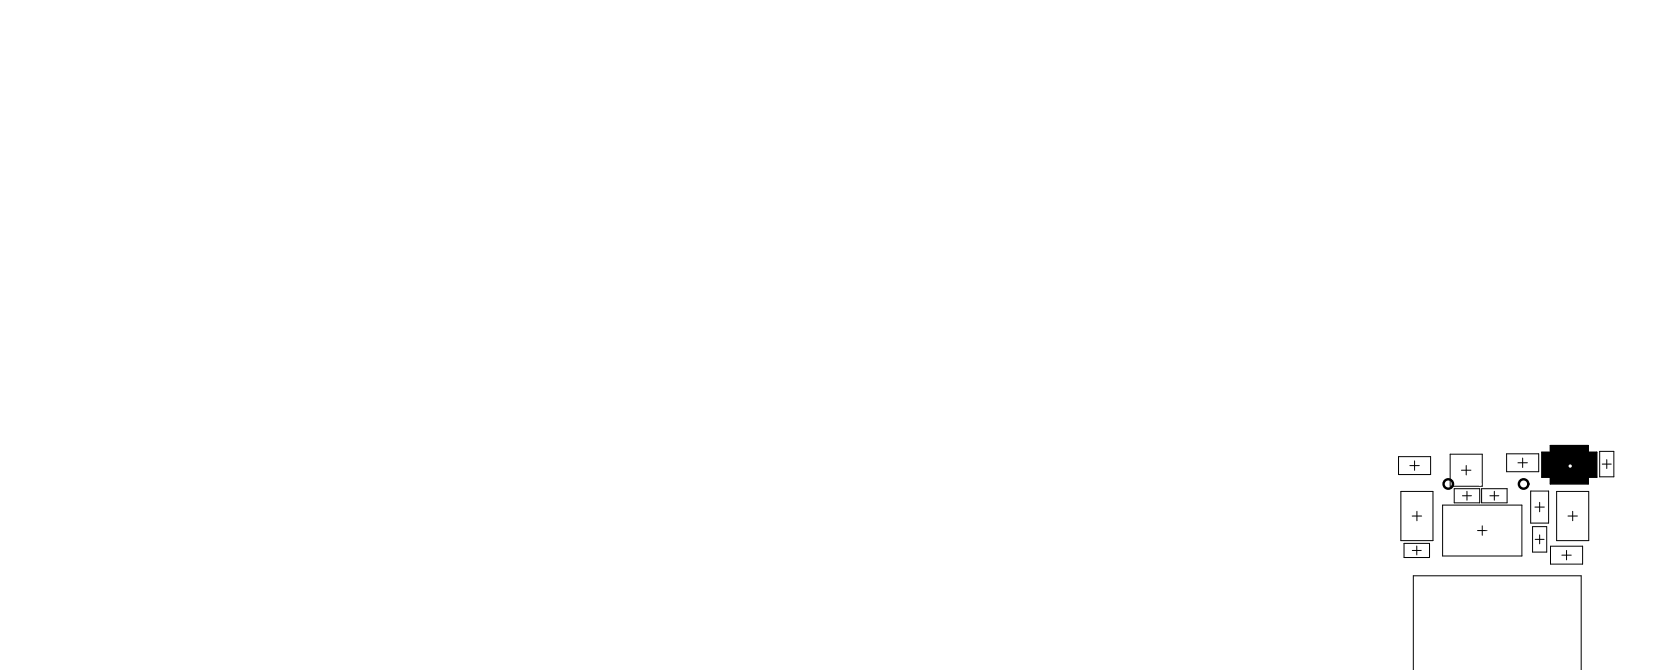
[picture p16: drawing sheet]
<svg xmlns="http://www.w3.org/2000/svg" width="296mm" height="119mm" viewBox="0 0 296 119" stroke-linecap="round" stroke-linejoin="round" font-family="sans-serif">
<path d="M272 79.8h1.5v-1.2h6.6v1.2h1.6v4.4h-1.6v1.2h-6.6v-1.2h-1.5z" fill="#000"/>
<g fill="none" stroke="#000" stroke-width=".18">
<path d="M282.2 79.6h2.5v4.5h-2.5zM246.7 80.5h5.6v3.2h-5.6zM247.1 86.7h5.7v8.7h-5.7zM247.7 95.8h4.5v2.5h-4.5zM248.7 82.1h1.6M249.1 91h1.7M249.1 97.1h1.6M249.5 81.3v1.7M249.9 96.3v1.6M249.9 90.2v1.7M254.5 89.1h13.9v9h-13.9zM255.8 80.1h5.7v5.7h-5.7z"/>
<path d="M256.5 86.2h4.5v2.5h-4.5zM257.8 82.9h1.7M258 87.4h1.5M258.6 82.1v1.7M258.8 86.7v1.5M260.6 93.6h1.7M261.3 86.2h4.5v2.5h-4.5zM261.5 92.8v1.6M262.8 87.4h1.6M263.6 86.7v1.5M265.7 80h5.7v3.2h-5.7zM267.7 81.6h1.7"/>
<path d="M268.6 80.8v1.7M270 86.6h3.2v5.7h-3.2zM270.3 92.9h2.5v4.5h-2.5zM270.7 89.4h1.7M270.8 95.1h1.6M271.6 88.6v1.7M271.6 94.3v1.6M273.5 96.3h5.7v3.2h-5.7zM274.6 86.7h5.6v8.7h-5.6zM275.5 97.9h1.7M276.3 97.1v1.7M276.6 91h1.6"/>
<path d="M277.4 90.2v1.7M282.6 81.9h1.6M283.4 81.1v1.6M249.3 118.2v-16.6h29.6v16.6"/>
</g>
<path d="M272 79.8h1.5v-1.2h6.6v1.2h1.6v4.4h-1.6v1.2h-6.6v-1.2h-1.5z" fill="none" stroke="#000" stroke-width=".25"/>
<g fill="none" stroke="#000" stroke-width=".42">
<circle cx="255.5" cy="85.4" r=".83"/>
<circle cx="268.7" cy="85.4" r=".83"/>
</g>
<g fill="#fff">
<circle cx="242.6" cy="114.7" r=".29"/>
<circle cx="272.9" cy="111.7" r=".29"/>
<circle cx="252.1" cy="113" r=".29"/>
<circle cx="258.6" cy="111.6" r=".29"/>
<circle cx="255.8" cy="111.6" r=".29"/>
<circle cx="285.1" cy="85" r=".29"/>
<circle cx="243.7" cy="81" r=".29"/>
<circle cx="278.2" cy="100.2" r=".29"/>
<circle cx="269.9" cy="98.9" r=".29"/>
<circle cx="261.1" cy="85.4" r=".29"/>
<circle cx="280.9" cy="89.5" r=".29"/>
<circle cx="253.5" cy="107.9" r=".29"/>
<circle cx="255.3" cy="114.6" r=".29"/>
<circle cx="253.8" cy="90.3" r=".29"/>
<circle cx="253.7" cy="97.4" r=".29"/>
<circle cx="251.3" cy="105" r=".29"/>
<circle cx="253.2" cy="93.1" r=".29"/>
<circle cx="275.3" cy="104.4" r=".29"/>
<circle cx="255.8" cy="117.7" r=".29"/>
<circle cx="264.7" cy="80.9" r=".29"/>
<circle cx="248.2" cy="84.8" r=".29"/>
<circle cx="245.5" cy="84.6" r=".29"/>
<circle cx="262" cy="81.5" r=".29"/>
<circle cx="267.1" cy="88.4" r=".29"/>
<circle cx="269.2" cy="92.3" r=".29"/>
<circle cx="262.2" cy="93.2" r=".29"/>
<circle cx="269.5" cy="117.2" r=".29"/>
<circle cx="246.4" cy="93.5" r=".29"/>
<circle cx="247.4" cy="99.9" r=".29"/>
<circle cx="281" cy="93.4" r=".29"/>
<circle cx="277" cy="82.2" r=".29"/>
<circle cx="251.3" cy="118" r=".29"/>
<circle cx="253.8" cy="114.6" r=".29"/>
<circle cx="267.4" cy="105.7" r=".29"/>
<circle cx="265.5" cy="105.8" r=".29"/>
<circle cx="263.7" cy="105.8" r=".29"/>
<circle cx="259.6" cy="105.7" r=".29"/>
<circle cx="257.5" cy="105.7" r=".29"/>
<circle cx="259.1" cy="117.2" r=".29"/>
<circle cx="275.3" cy="117.7" r=".29"/>
<circle cx="267.9" cy="111.6" r=".29"/>
<circle cx="270.7" cy="110.5" r=".29"/>
<circle cx="273.4" cy="117.7" r=".29"/>
<circle cx="273.1" cy="114.6" r=".29"/>
<circle cx="275.8" cy="111.8" r=".29"/>
<circle cx="262.2" cy="111.5" r=".29"/>
<circle cx="247.4" cy="102.3" r=".29"/>
<circle cx="272.7" cy="106.1" r=".29"/>
<circle cx="272.3" cy="98.8" r=".29"/>
<circle cx="260.7" cy="94.6" r=".29"/>
<circle cx="267.1" cy="99.1" r=".29"/>
<circle cx="260.2" cy="92.5" r=".29"/>
<circle cx="261.4" cy="98.9" r=".29"/>
<circle cx="255.7" cy="87.4" r=".29"/>
<circle cx="271.3" cy="103.6" r=".29"/>
<circle cx="256.6" cy="99.4" r=".29"/>
<circle cx="252.5" cy="84.8" r=".29"/>
</g>
</svg>
